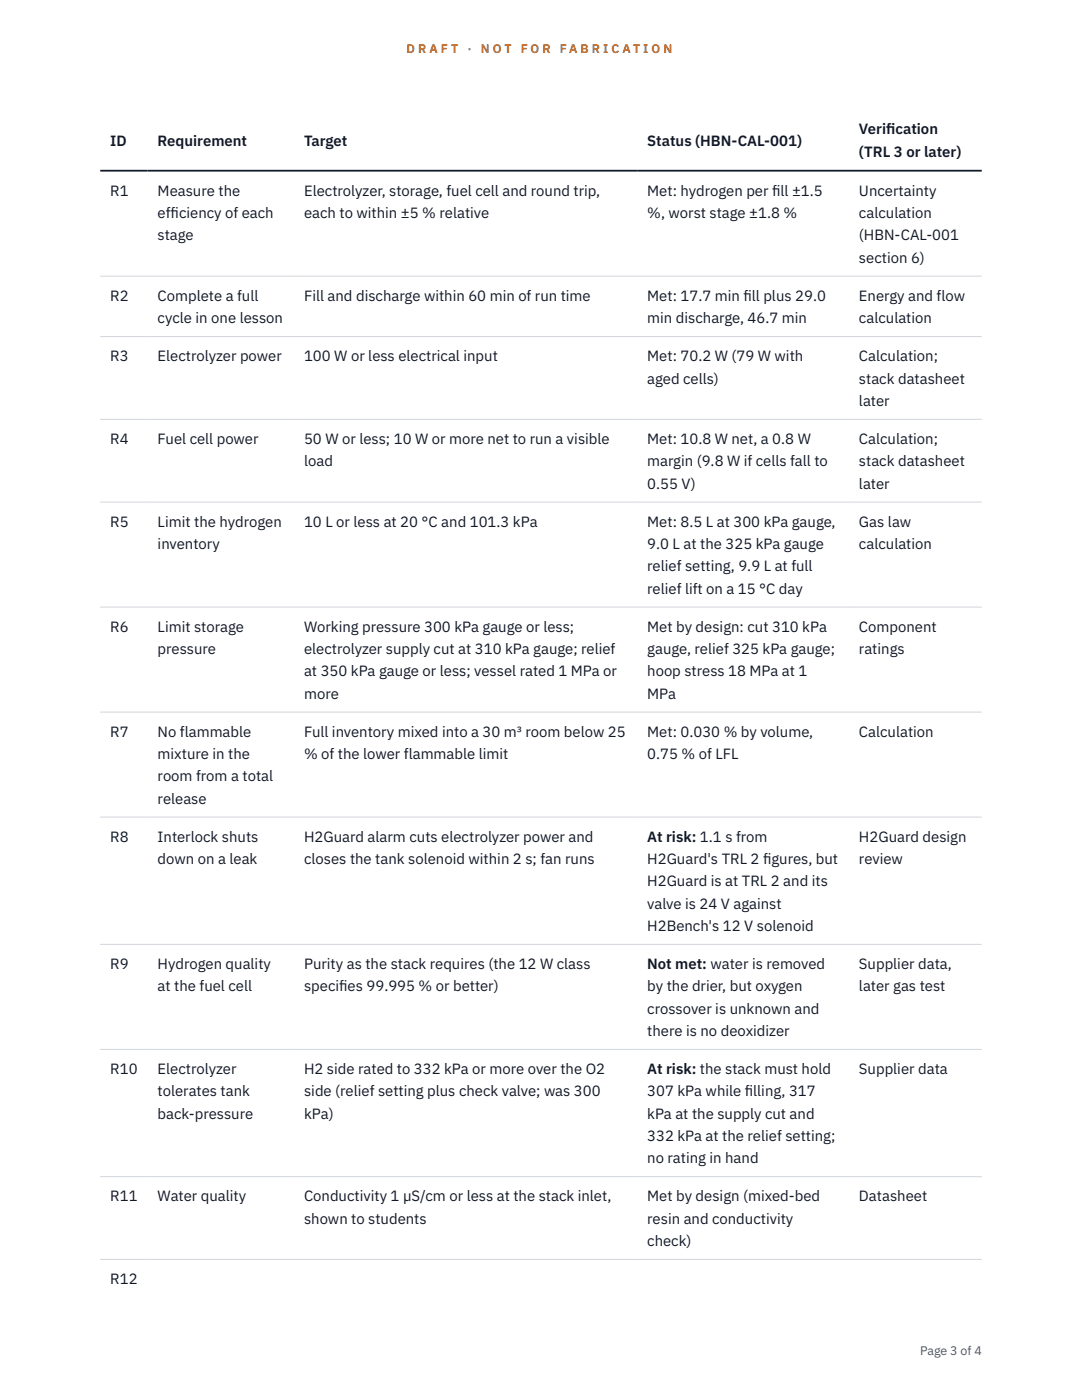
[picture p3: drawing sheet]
<svg xmlns="http://www.w3.org/2000/svg" width="216mm" height="279mm" viewBox="0 0 216 279" stroke-linecap="round" stroke-linejoin="round" font-family="sans-serif">
<defs><g id="words">
<g font-size="3" fill="#111827">
<text x="22" y="29.1">ID</text>
<text x="31.5" y="29.1">Requirement</text>
<text x="60.7" y="29.1">Target</text>
<text x="129.2" y="29.1">Status (HBN-CAL-001)</text>
<text x="171.4" y="26.8">Verif</text>
<text x="176.8" y="26.8">ication</text>
<text x="171.4" y="31.3">(TRL 3 or later)</text>
<text x="22" y="39.1">R1</text>
<text x="31.5" y="39.1">Measure the</text>
<text x="60.7" y="39.1">Electrolyzer, storage, fuel cell and round trip,</text>
<text x="129.2" y="39.1">Met: hydrogen per f</text>
<text x="154.1" y="39.1">ill ±1.5</text>
<text x="171.4" y="39.1">Uncertainty</text>
<text x="31.5" y="43.5">eff</text>
<text x="31.5" y="48">stage</text>
<text x="34" y="43.5">iciency of each</text>
<text x="60.7" y="43.5">each to within ±5 % relative</text>
<text x="129.2" y="43.5">%, worst stage ±1.8 %</text>
<text x="171.4" y="43.5">calculation</text>
<text x="171.4" y="48">(HBN-CAL-001</text>
<text x="171.4" y="52.4">section 6)</text>
<text x="22" y="60">R2</text>
<text x="31.5" y="60">Complete a full</text>
<text x="31.5" y="64.5">cycle in one lesson</text>
<text x="60.7" y="60">Fill and discharge within 60 min of run time</text>
<text x="129.2" y="60">Met: 17.7 min f</text>
<text x="129.2" y="64.5">min discharge, 46.7 min</text>
<text x="148.3" y="60">ill plus 29.0</text>
<text x="171.4" y="60">Energy and flow</text>
<text x="171.4" y="64.5">calculation</text>
<text x="22" y="72.1">R3</text>
<text x="31.5" y="72.1">Electrolyzer power</text>
<text x="60.7" y="72.1">100 W or less electrical input</text>
<text x="129.2" y="72.1">Met: 70.2 W (79 W with</text>
<text x="129.2" y="76.5">aged cells)</text>
<text x="171.4" y="72.1">Calculation;</text>
<text x="171.4" y="76.5">stack datasheet</text>
<text x="171.4" y="81">later</text>
<text x="22" y="88.6">R4</text>
<text x="31.5" y="88.6">Fuel cell power</text>
<text x="60.7" y="88.6">50 W or less; 10 W or more net to run a visible</text>
<text x="129.2" y="88.6">Met: 10.8 W net, a 0.8 W</text>
<text x="171.4" y="88.6">Calculation;</text>
<text x="60.7" y="93.1">load</text>
<text x="129.2" y="93.1">margin (9.8 W if cells fall to</text>
<text x="171.4" y="93.1">stack datasheet</text>
<text x="129.2" y="97.5">0.55 V)</text>
<text x="171.4" y="97.5">later</text>
<text x="22" y="105.1">R5</text>
<text x="31.5" y="105.1">Limit the hydrogen</text>
<text x="60.7" y="105.1">10 L or less at 20 °C and 101.3 kPa</text>
<text x="129.2" y="105.1">Met: 8.5 L at 300 kPa gauge,</text>
<text x="171.4" y="105.1">Gas law</text>
<text x="31.5" y="109.6">inventory</text>
<text x="129.2" y="109.6">9.0 L at the 325 kPa gauge</text>
<text x="171.4" y="109.6">calculation</text>
<text x="129.2" y="114">relief setting, 9.9 L at full</text>
<text x="129.2" y="118.5">relief lift on a 15 °C day</text>
<text x="22" y="126.1">R6</text>
<text x="31.5" y="126.1">Limit storage</text>
<text x="31.5" y="130.5">pressure</text>
<text x="60.7" y="126.1">Working pressure 300 kPa gauge or less;</text>
<text x="60.7" y="130.5">electrolyzer supply cut at 310 kPa gauge; relief</text>
<text x="129.2" y="126.1">Met by design: cut 310 kPa</text>
<text x="129.2" y="130.5">gauge, relief 325 kPa gauge;</text>
<text x="171.4" y="126.1">Component</text>
<text x="171.4" y="130.5">ratings</text>
<text x="60.7" y="135">at 350 kPa gauge or less; vessel rated 1 MPa or</text>
<text x="129.2" y="135">hoop stress 18 MPa at 1</text>
<text x="60.7" y="139.4">more</text>
<text x="129.2" y="139.4">MPa</text>
<text x="22" y="147">R7</text>
<text x="31.5" y="147">No flammable</text>
<text x="60.7" y="147">Full inventory mixed into a 30 m³ room below 25</text>
<text x="129.2" y="147">Met: 0.030 % by volume,</text>
<text x="171.4" y="147">Calculation</text>
<text x="31.5" y="151.5">mixture in the</text>
<text x="31.5" y="155.9">room from a total</text>
<text x="60.7" y="151.5">% of the lower flammable limit</text>
<text x="129.2" y="151.5">0.75 % of LFL</text>
<text x="31.5" y="160.4">release</text>
<text x="22" y="168">R8</text>
<text x="31.5" y="168">Interlock shuts</text>
<text x="60.7" y="168">H2Guard alarm cuts electrolyzer power and</text>
<text x="129.2" y="168">At risk: 1.1 s from</text>
<text x="171.4" y="168">H2Guard design</text>
<text x="31.5" y="172.4">down on a leak</text>
<text x="60.7" y="172.4">closes the tank solenoid within 2 s; fan runs</text>
<text x="129.2" y="172.4">H2Guard's TRL 2 f</text>
<text x="152.3" y="172.4">igures, but</text>
<text x="171.4" y="172.4">review</text>
<text x="129.2" y="176.9">H2Guard is at TRL 2 and its</text>
<text x="129.2" y="181.3">valve is 24 V against</text>
<text x="129.2" y="185.8">H2Bench's 12 V solenoid</text>
<text x="22" y="193.4">R9</text>
<text x="31.5" y="193.4">Hydrogen quality</text>
<text x="31.5" y="197.8">at the fuel cell</text>
<text x="60.7" y="193.4">Purity as the stack requires (the 12 W class</text>
<text x="60.7" y="197.8">specif</text>
<text x="67.7" y="197.8">ies 99.995 % or better)</text>
<text x="129.2" y="193.4">Not met: water is removed</text>
<text x="129.2" y="197.8">by the drier, but oxygen</text>
<text x="171.4" y="193.4">Supplier data,</text>
<text x="171.4" y="197.8">later gas test</text>
<text x="129.2" y="202.3">crossover is unknown and</text>
<text x="129.2" y="206.7">there is no deoxidizer</text>
<text x="22" y="214.3">R10</text>
<text x="31.5" y="214.3">Electrolyzer</text>
<text x="60.7" y="214.3">H2 side rated to 332 kPa or more over the O2</text>
<text x="129.2" y="214.3">At risk: the stack must hold</text>
<text x="171.4" y="214.3">Supplier data</text>
<text x="31.5" y="218.8">tolerates tank</text>
<text x="60.7" y="218.8">side (relief setting plus check valve; was 300</text>
<text x="129.2" y="218.8">307 kPa while f</text>
<text x="148.6" y="218.8">illing, 317</text>
<text x="31.5" y="223.2">back-pressure</text>
<text x="60.7" y="223.2">kPa)</text>
<text x="129.2" y="223.2">kPa at the supply cut and</text>
<text x="129.2" y="227.7">332 kPa at the relief setting;</text>
<text x="129.2" y="232.1">no rating in hand</text>
<text x="22" y="239.8">R11</text>
<text x="31.5" y="239.8">Water quality</text>
<text x="60.7" y="239.8">Conductivity 1 µS/cm or less at the stack inlet,</text>
<text x="129.2" y="239.8">Met by design (mixed-bed</text>
<text x="171.4" y="239.8">Datasheet</text>
<text x="60.7" y="244.2">shown to students</text>
<text x="129.2" y="244.2">resin and conductivity</text>
<text x="129.2" y="248.6">check)</text>
<text x="22" y="256.3">R12</text>
</g>
<g font-size="2.5" fill="#b45309">
<text x="81.1" y="10.5">D R A F T</text>
<text x="93.3" y="10.5">·</text>
<text x="95.9" y="10.5">N O T</text>
<text x="103.9" y="10.5">F O R</text>
<text x="111.7" y="10.5">F A B R I C A T I O N</text>
</g>
<text font-size="2.5" fill="#4b5563" x="183.6" y="270.3">Page 3 of 4</text>
</g></defs>
<path d="M20 55.1h175.9M20 67.2h175.9M20 83.7h175.9M20 100.2h175.9M20 121.2h175.9M20 142.1h175.9M20 163.1h175.9M20 188.5h175.9M20 209.4h175.9M20 234.8h175.9M20 251.3h175.9" fill="none" stroke="#d1d5db" stroke-width=".2"/>
<path d="M20 34.1h175.9" fill="none" stroke="#111827" stroke-width=".35"/>
<use href="#words"/>
</svg>
